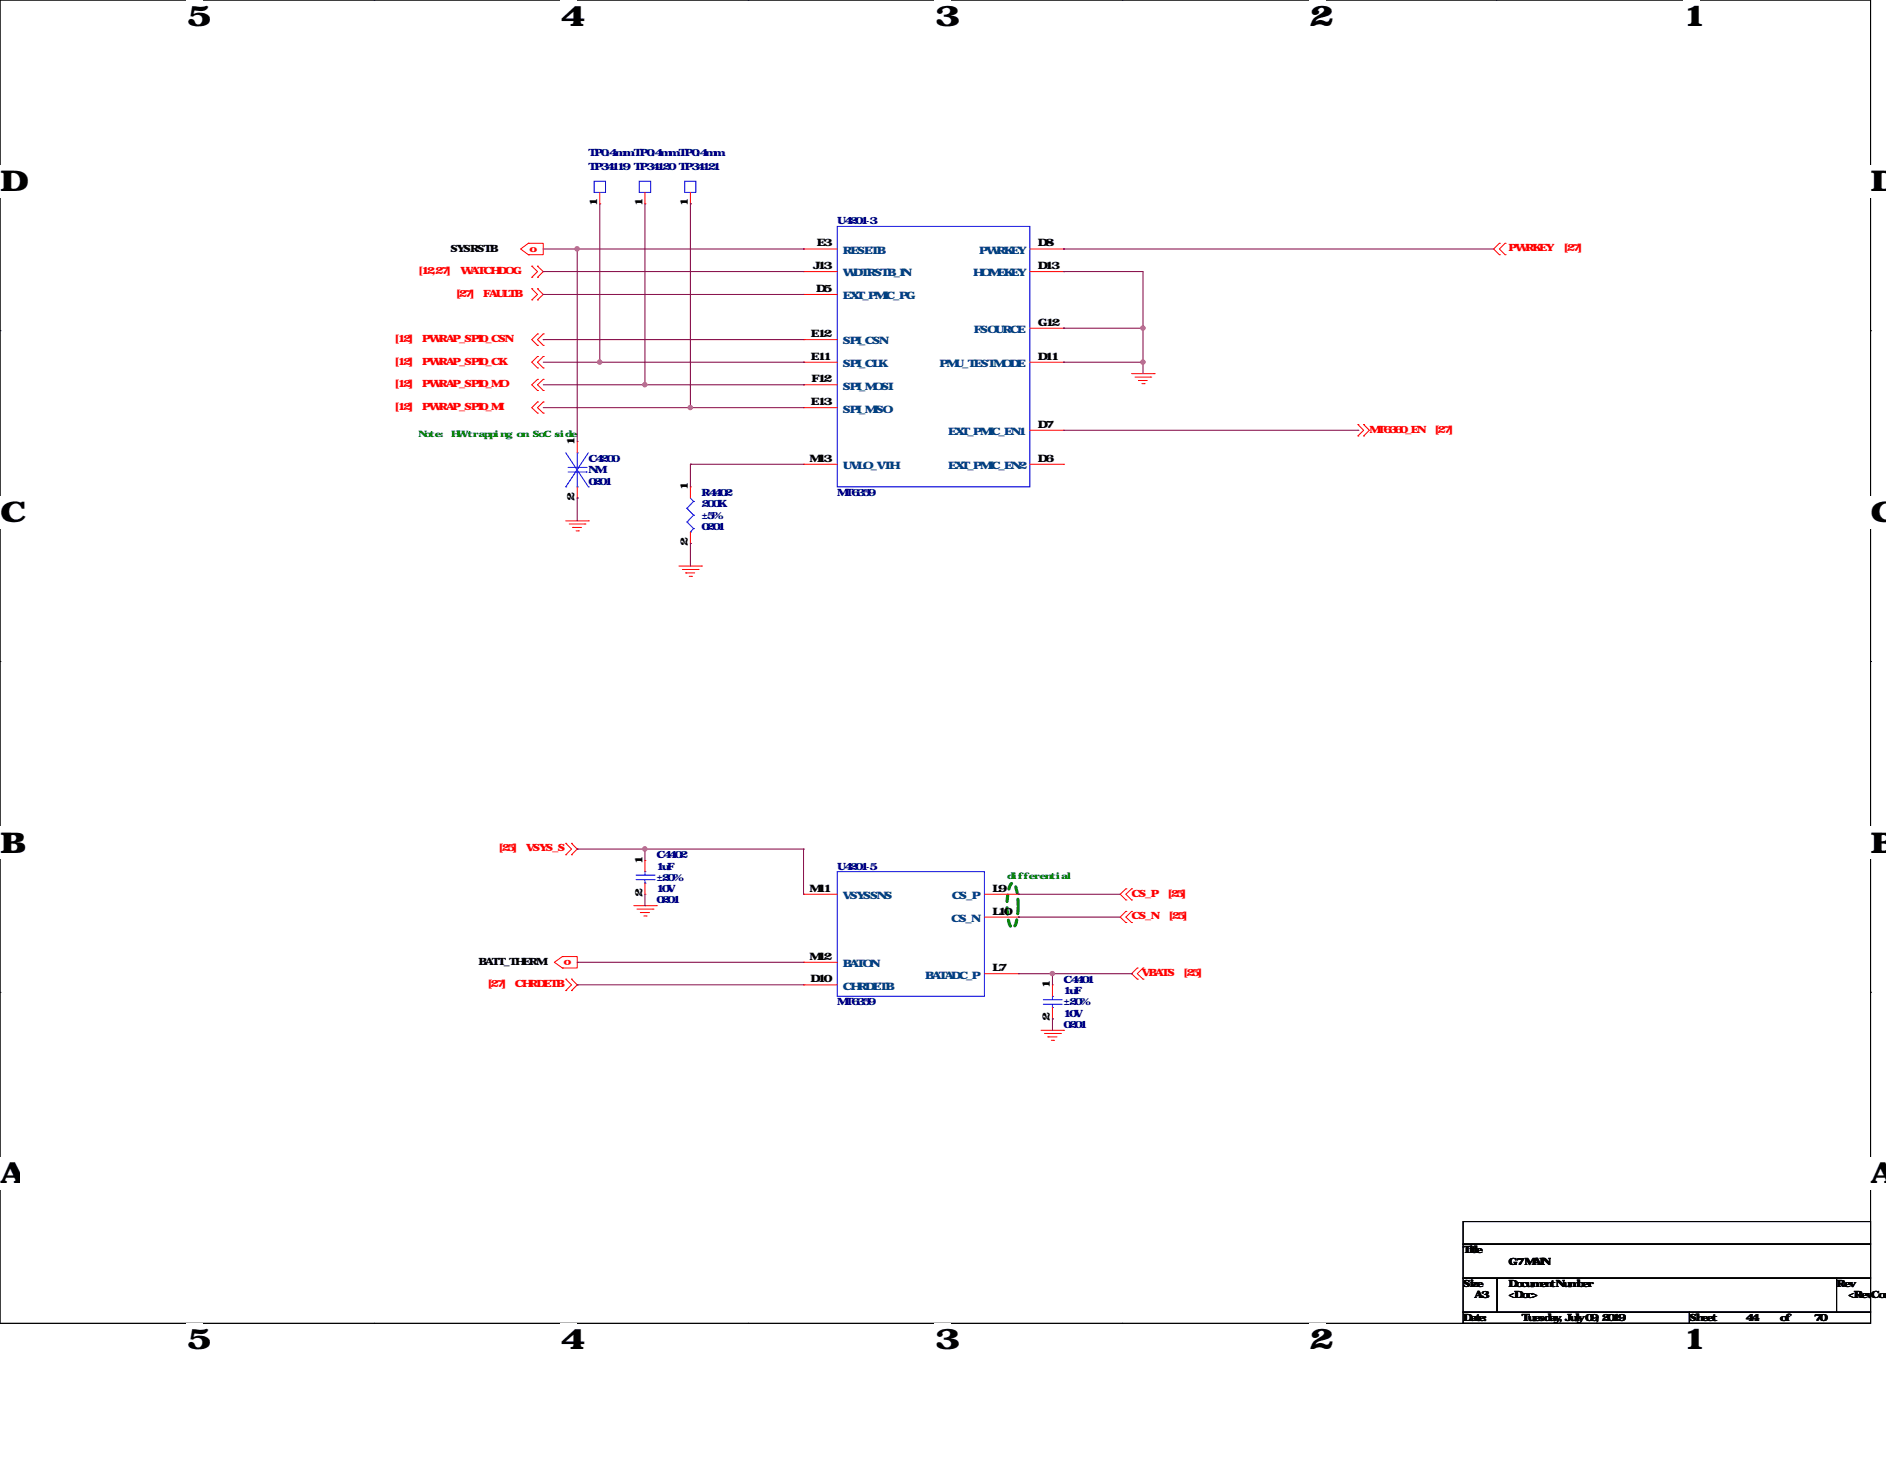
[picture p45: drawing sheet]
<svg xmlns="http://www.w3.org/2000/svg" width="279mm" height="216mm" viewBox="0 0 279 216" stroke-linecap="round" stroke-linejoin="round" font-family="sans-serif">
<defs><g id="words">
<g font-size="4.2">
<text x="27.7" y="3.8">5</text>
<text x="83.1" y="3.8">4</text>
<text x="138.5" y="3.8">3</text>
<text x="193.9" y="3.8">2</text>
<text x="249.3" y="3.8">1</text>
<text x="0" y="28.3">D</text>
<text x="277.1" y="28.3">D</text>
<text x="0" y="77.3">C</text>
<text x="277.1" y="77.3">C</text>
<text x="0" y="126.2">B</text>
<text x="277.1" y="126.2">B</text>
<text x="0" y="175.2">A</text>
<text x="277.1" y="175.2">A</text>
<text x="27.7" y="199.8">5</text>
<text x="83.1" y="199.8">4</text>
<text x="138.5" y="199.8">3</text>
<text x="193.9" y="199.8">2</text>
<text x="249.3" y="199.8">1</text>
</g>
<g font-size="1.5" fill="#000080">
<text x="87.2" y="23.2">TP0.4mm TP0.4mmTP0.4mm</text>
<text x="87.2" y="25.1">TP34119 TP34120 TP34121</text>
<text x="124" y="33.2">U4201-3</text>
<text x="87.2" y="68.4">C4200</text>
<text x="87.2" y="70.1">NM</text>
<text x="87.2" y="71.8">0201</text>
<text x="103.9" y="73.4">R4402</text>
<text x="103.9" y="75.1">200K</text>
<text x="103.9" y="76.8">±5%</text>
<text x="124" y="73.4">MT6359</text>
<text x="103.9" y="78.5">0201</text>
<text x="97.2" y="127.1">C4402</text>
<text x="97.2" y="128.8">1uF</text>
<text x="97.2" y="130.4">±20%</text>
<text x="124" y="128.8">U4201-5</text>
<text x="97.2" y="133.8">0201</text>
<text x="97.2" y="132.1">10V</text>
<text x="124" y="148.9">MT6359</text>
<text x="157.6" y="145.5">C4401</text>
<text x="157.6" y="147.2">1uF</text>
<text x="157.6" y="148.9">±20%</text>
<text x="157.6" y="152.2">0201</text>
<text x="157.6" y="150.5">10V</text>
</g>
<g font-size="1.5">
<text x="88.5" y="30.5" transform="rotate(-90 88.5 30.5)">1</text>
<text x="95.2" y="30.5" transform="rotate(-90 95.2 30.5)">1</text>
<text x="101.9" y="30.5" transform="rotate(-90 101.9 30.5)">1</text>
<text x="66.7" y="37.4">SYSRSTB</text>
<text x="120.4" y="39.8">J13</text>
<text x="121" y="36.5">E3</text>
<text x="153.8" y="36.5">D8</text>
<text x="153.8" y="39.8">D13</text>
<text x="120.9" y="43.2">D5</text>
<text x="120.1" y="49.9">E12</text>
<text x="120.1" y="53.3">E11</text>
<text x="153.8" y="53.3">D11</text>
<text x="153.8" y="48.2">G12</text>
<text x="120.1" y="60">E13</text>
<text x="120.2" y="56.6">F12</text>
<text x="85.1" y="65.9" transform="rotate(-90 85.1 65.9)">1</text>
<text x="153.8" y="63.3">D7</text>
<text x="119.9" y="68.4">M13</text>
<text x="153.8" y="68.4">D6</text>
<text x="85.1" y="74.1" transform="rotate(-90 85.1 74.1)">2</text>
<text x="101.9" y="72.6" transform="rotate(-90 101.9 72.6)">1</text>
<text x="101.9" y="80.8" transform="rotate(-90 101.9 80.8)">2</text>
<text x="95.2" y="127.9" transform="rotate(-90 95.2 127.9)">1</text>
<text x="95.2" y="132.8" transform="rotate(-90 95.2 132.8)">2</text>
<text x="119.9" y="132">M11</text>
<text x="147" y="135.4">L10</text>
<text x="147" y="132">L9</text>
<text x="70.9" y="142.8">BATT_THERM</text>
<text x="119.9" y="142.1">M12</text>
<text x="147" y="143.8">L7</text>
<text x="120.1" y="145.5">D10</text>
<text x="155.5" y="146.3" transform="rotate(-90 155.5 146.3)">1</text>
<text x="155.5" y="151.2" transform="rotate(-90 155.5 151.2)">2</text>
<text x="216.7" y="185.6">Title</text>
<text x="216.7" y="190.6">Size</text>
<text x="223.5" y="187.3">G7 MAIN</text>
<text x="223.5" y="190.6">Document Number</text>
<text x="272.1" y="190.6">Rev</text>
<text x="216.7" y="195.7">Date:</text>
<text x="218.4" y="192.3">A3</text>
<text x="223.5" y="192.3">&lt;Doc&gt;</text>
<text x="225.5" y="195.7">Tuesday, July 09, 2019</text>
<text x="250.3" y="195.7">Sheet</text>
<text x="258.7" y="195.7">44</text>
<text x="263.7" y="195.7">of</text>
<text x="268.7" y="195.7">70</text>
<text x="273.8" y="192.3">&lt;RevCode</text>
</g>
<g font-size="1.5" fill="#f00">
<text x="62" y="40.6">[12,27]</text>
<text x="68.2" y="40.6">WATCHDOG</text>
<text x="78.4" y="37.3">o</text>
<text x="223.5" y="37.2">PWRKEY</text>
<text x="231.7" y="37.2">[27]</text>
<text x="67.6" y="43.9">[27]</text>
<text x="71.6" y="43.9">FAULTB</text>
<text x="58.5" y="50.6">[12]</text>
<text x="58.5" y="54">[12]</text>
<text x="62.5" y="50.6">PWRAP_SPI0_CSN</text>
<text x="62.5" y="54">PWRAP_SPI0_CK</text>
<text x="58.5" y="57.4">[12]</text>
<text x="62.5" y="57.4">PWRAP_SPI0_MO</text>
<text x="58.5" y="60.7">[12]</text>
<text x="62.5" y="60.7">PWRAP_SPI0_MI</text>
<text x="202.9" y="64.1">MT6360_EN</text>
<text x="212.6" y="64.1">[27]</text>
<text x="73.9" y="126.1">[25]</text>
<text x="77.9" y="126.1">VSYS_S</text>
<text x="167.6" y="132.8">CS_P</text>
<text x="167.6" y="136.1">CS_N</text>
<text x="173" y="132.8">[25]</text>
<text x="173.2" y="136.1">[25]</text>
<text x="84.7" y="142.1" transform="rotate(-180 84.7 142.1)">o</text>
<text x="72.3" y="146.2">[27]</text>
<text x="76.3" y="146.2">CHRDETB</text>
<text x="169.2" y="144.5">VBATS</text>
<text x="175.4" y="144.5">[25]</text>
</g>
<g font-size="1.5" fill="#004080">
<text x="124.9" y="37.6">RESETB</text>
<text x="124.9" y="40.9">WDTRSTB_IN</text>
<text x="144.2" y="40.9">HOMEKEY</text>
<text x="145.1" y="37.6">PWRKEY</text>
<text x="124.9" y="44.3">EXT_PMIC_PG</text>
<text x="124.9" y="51">SPI_CSN</text>
<text x="144.3" y="49.3">FSOURCE</text>
<text x="124.9" y="54.4">SPI_CLK</text>
<text x="124.9" y="57.7">SPI_MOSI</text>
<text x="139.2" y="54.4">PMU_TESTMODE</text>
<text x="124.9" y="61.1">SPI_MISO</text>
<text x="140.5" y="64.4">EXT_PMIC_EN1</text>
<text x="124.9" y="69.5">UVLO_VTH</text>
<text x="140.5" y="69.5">EXT_PMIC_EN2</text>
<text x="124.9" y="133.1">VSYSSNS</text>
<text x="140.9" y="136.5">CS_N</text>
<text x="141" y="133.1">CS_P</text>
<text x="124.9" y="143.2">BATON</text>
<text x="124.9" y="146.6">CHRDETB</text>
<text x="137.1" y="144.9">BATADC_P</text>
</g>
<g font-size="1.3" fill="#008000">
<text x="62" y="64.8">Note: H</text>
<text x="67.6" y="64.8">Wtrapping on SoC side</text>
<text x="149.2" y="130.1">differential</text>
</g>
</g></defs>
<path d="M0 0h277.1v196h-277.1z" fill="none" stroke="#000" stroke-width=".15"/>
<g fill="#fff">
<path d="M27.7 0h2.4v4.7h-2.4z"/>
<path d="M27.7 196h2.4v4.7h-2.4z"/>
</g>
<path d="M55.4 0h.1M55.4 196h.1" fill="none" stroke="#000" stroke-width=".15"/>
<g fill="#fff">
<path d="M83.1 0h2.4v4.7h-2.4z"/>
<path d="M83.1 196h2.4v4.7h-2.4z"/>
</g>
<path d="M110.8 0h.1M110.8 196h.1" fill="none" stroke="#000" stroke-width=".15"/>
<g fill="#fff">
<path d="M138.5 0h2.4v4.7h-2.4z"/>
<path d="M138.5 196h2.4v4.7h-2.4z"/>
</g>
<path d="M166.2 0h.1M166.2 196h.1" fill="none" stroke="#000" stroke-width=".15"/>
<g fill="#fff">
<path d="M193.9 0h2.4v4.7h-2.4z"/>
<path d="M193.9 196h2.4v4.7h-2.4z"/>
</g>
<path d="M221.7 0h.1M221.7 196h.1" fill="none" stroke="#000" stroke-width=".15"/>
<g fill="#fff">
<path d="M249.3 0h2.4v4.7h-2.4z"/>
<path d="M249.3 196h2.4v4.7h-2.4z"/>
<path d="M0 24.5h3v4.7h-3z"/>
<path d="M277.1 24.5h2.3v4.7h-2.3z"/>
<path d="M0 73.4h3v4.8h-3z"/>
<path d="M277.1 73.4h2.3v4.8h-2.3z"/>
</g>
<path d="M0 49h.1M277.1 49h.1" fill="none" stroke="#000" stroke-width=".15"/>
<g fill="#fff">
<path d="M0 122.4h2.8v4.8h-2.8z"/>
<path d="M277.1 122.4h2.3v4.8h-2.3z"/>
</g>
<path d="M0 98h.1M277.1 98h.1" fill="none" stroke="#000" stroke-width=".15"/>
<g fill="#fff">
<path d="M0 171.4h2.8v4.7h-2.8z"/>
<path d="M277 171.4h2.4v4.7h-2.4z"/>
</g>
<path d="M0 146.9h.1M277.1 146.9h.1M216.7 180.9h60.4v3.3h-60.4zM216.7 184.2h60.4v5.1h-60.4zM216.7 189.3h5.1v5h-5.1zM216.7 194.3h33.6v1.7h-33.6zM221.8 189.3h50.3v5h-50.3zM250.3 194.3h26.8v1.7h-26.8zM272.1 189.3h5v5h-5z" fill="none" stroke="#000" stroke-width=".15"/>
<path d="M149.8 130.9l.2-.1a1.87 1.87 0 0 1 .7 1.6 9 9 0 0 1-.5 4.9l-.2 .1a1.87 1.87 0 0 1-.7-1.6 9 9 0 0 1 .5-4.9z" fill="none" stroke="#008000" stroke-width=".47" stroke-dasharray=".9"/>
<g fill="none" stroke="#f00" stroke-width=".15">
<path d="M78.3 36h.1M78.3 37.7h.1M78.3 36h2.2v1.7h-2.2M78.3 36l-1.2 .9 1.2 .8M78.8 39.4h.1M78.8 39.4l.8 .8-.8 .9M79.6 39.4h.1M79.6 39.4l.9 .8-.9 .9M88.9 30.2h.1M88.9 28.5v1.7M95.5 30.2h.1M95.5 28.5v1.7"/>
<path d="M102.3 30.2h.1M102.3 28.5v1.7M119 36.9h.1M119 36.9h5M152.6 36.9h5M157.6 36.9h.1M222.1 37.7h.1M222.1 36h.1M222.1 36l-.8 .9 .8 .8M223 36h.1M223 37.7h.1M223 36l-.9 .9 .9 .8"/>
<path d="M78.8 41.1h.1M78.8 42.8h.1M78.8 44.4h.1M78.8 42.8l.8 .8-.8 .8M79.6 41.1h.1M79.6 44.4h.1M79.6 42.8h.1M79.6 49.4h.1M79.6 51.1h.1M79.6 52.8h.1M79.6 54.5h.1M79.6 56.2h.1"/>
<path d="M79.6 57.8h.1M79.6 59.5h.1M79.6 42.8l.9 .8-.9 .8M79.6 49.4l-.8 .9 .8 .8M79.6 52.8l-.8 .8 .8 .9M79.6 56.2l-.8 .8 .8 .8M79.6 59.5l-.8 .9 .8 .8M80.5 49.4h.1M80.5 51.1h.1M80.5 52.8h.1M80.5 54.5h.1M80.5 56.2h.1"/>
<path d="M80.5 57.8h.1M80.5 59.5h.1M80.5 49.4l-.9 .9 .9 .8M80.5 52.8l-.9 .8 .9 .9M80.5 56.2l-.9 .8 .9 .8M80.5 59.5l-.9 .9 .9 .8M119 40.2h.1M119 50.3h.1M119 53.6h.1M119 57h.1M119 43.6h.1M119 40.2h5"/>
<path d="M119 50.3h5M119 53.6h5M119 57h5M119 43.6h5M152.6 40.2h5M152.6 53.6h5M152.6 48.6h5M157.6 40.2h.1M157.6 53.6h.1M157.6 48.6h.1M167.6 55.3h3.4M168.1 55.8h2.4"/>
<path d="M168.7 56.3h.1M168.7 56.3h1.3M169.2 56.8h.3M169.5 56.8h.1M170.5 55.8h.1M171 55.3h.1M79.6 61.2h.1M80.5 61.2h.1M83.8 77.1h3.4M84.3 77.6h2.4M84.8 78.1h.1M84.8 78.1h1.3"/>
<path d="M85.3 78.6h.4M85.5 65.4h.1M85.5 73.7h.1M85.5 65.4v1.7M85.5 72.1v1.6M85.7 78.6h.1M86.7 77.6h.1M87.2 77.1h.1M102.3 72.1h.1M102.3 72.1v1.6M102.3 78.8v1.7M119 60.4h.1"/>
<path d="M119 68.7h.1M119 68.7h5M119 60.4h5M152.6 63.7h5M152.6 68.7h5M157.6 63.7h.1M157.6 68.7h.1M201.2 64.6h.1M201.2 62.9h.1M201.2 62.9l.8 .8-.8 .9M202 64.6h.1M202 62.9h.1"/>
<path d="M202 62.9l.9 .8-.9 .9M100.6 83.8h3.3M101.1 84.3h2.3M101.6 84.8h.1M101.6 84.8h1.3M102.1 85.3h.3M102.3 80.5h.1M102.4 85.3h.1M103.4 84.3h.1M103.9 83.8h.1M83.8 124.9h.1M83.8 126.6h.1"/>
<path d="M83.8 124.9l.9 .8-.9 .9M84.7 126.6h.1M84.7 124.9h.1M84.7 124.9l.8 .8-.8 .9M93.9 134.1h3.3M94.4 134.6h2.3M94.9 135.1h.1M94.9 135.1h1.3M95.4 135.6h.3M95.5 127.4h.1M95.5 132.4h.1M95.5 127.4v1.7"/>
<path d="M95.5 130.8v1.6M95.7 135.6h.1M96.7 134.6h.1M97.2 134.1h.1M119 132.4h.1M119 132.4h5M145.8 132.4h5.1M145.8 135.8h5.1M150.9 135.8h.1M150.9 132.4h.1M166.8 133.3h.1M166.8 131.6h.1"/>
<path d="M166.8 136.6h.1M166.8 135h.1M166.8 131.6l-.9 .8 .9 .9M166.8 135l-.9 .8 .9 .8M167.6 131.6h.1M167.6 133.3h.1M167.6 135h.1M167.6 136.6h.1M167.6 131.6l-.8 .8 .8 .9M167.6 135l-.8 .8 .8 .8M83.3 143.3h.1M83.3 141.6h.1"/>
<path d="M83.3 141.6h2.2v1.7h-2.2M83.3 141.6l-1.2 .9 1.2 .8M83.8 145h.1M83.8 146.7h.1M83.8 145l.9 .8-.9 .9M84.7 146.7h.1M84.7 145h.1M84.7 145l.8 .8-.8 .9M119 142.5h.1M119 145.8h.1M119 142.5h5M119 145.8h5"/>
<path d="M145.8 144.2h5.1M150.9 144.2h.1M154.2 152.6h3.4M154.7 153h2.4M155.2 153.5h.1M155.2 153.5h1.4M155.7 154.1h.4M155.9 145.8h.1M155.9 150.9h.1M155.9 145.8v1.7M155.9 149.2v1.7M156.1 154.1h.1"/>
<path d="M157.1 153h.1M157.6 152.6h.1M168.5 145h.1M168.5 143.3h.1M168.5 143.3l-.9 .9 .9 .8M169.3 143.3h.1M169.3 145h.1M169.3 143.3l-.8 .9 .8 .8"/>
</g>
<g fill="none" stroke="#00f" stroke-width=".15">
<path d="M88 26.8h1.7v1.7h-1.7zM94.7 26.8h1.7v1.7h-1.7zM101.4 26.8h1.7v1.7h-1.7zM124 33.5h28.6v38.6h-28.6zM83.8 72.1h.1M83.8 67.1l3.4 5M84.2 69.2h2.6M84.2 69.9h2.6M85.5 67.1h.1M85.5 72.1h.1M85.5 67.1v2.1M85.5 69.9v2.2"/>
<path d="M86.8 69.2h.1M86.8 69.9h.1M87.2 72.1h.1M87.2 67.1l-3.4 5M101.8 75.3h.1M101.8 77.3h.1M101.8 75.3l.9 1M101.8 77.3l.9 1M102.3 78.8h.1M102.3 73.7l.4 .6M102.7 74.3h.1M102.7 76.3h.1"/>
<path d="M102.7 78.3h.1M102.7 74.3l-.9 1M102.7 76.3l-.9 1M102.7 78.3l-.4 .5M94.2 129.6h2.7M94.2 130.3h2.7M95.5 129.1h.1M95.5 130.8h.1M95.5 129.1v.5M95.5 130.3v.5M96.9 129.6h.1M96.9 130.3h.1"/>
<path d="M124 129.1h21.8v18.4h-21.8zM154.6 148h2.6M154.6 148.7h2.6M155.9 147.5h.1M155.9 149.2h.1M155.9 147.5v.5M155.9 148.7v.5M157.2 148h.1M157.2 148.7h.1"/>
</g>
<g fill="none" stroke="#800040" stroke-width=".15">
<path d="M80.5 36.9h38.5M85.5 36.9h.1M85.5 36.9v28.5M88.9 30.2v23.4M95.5 30.2v26.8M102.3 30.2h.1M102.3 30.2v30.2M119 36.9h.1M157.6 36.9h.1M157.6 36.9h63.7M80.5 40.2h.1M80.5 43.6h.1"/>
<path d="M80.5 50.3h.1M80.5 40.2h38.5M80.5 43.6h38.5M80.5 50.3h38.5M80.5 53.6h38.5M80.5 57h38.5M88.9 53.6h.1M95.5 57h.1M119 57h.1M119 53.6h.1M157.6 40.2h.1M157.6 48.6h.1"/>
<path d="M157.6 53.6h.1M157.6 40.2h11.7v15.1M157.6 48.6h11.7M157.6 53.6h11.7M169.3 48.6h.1M169.3 53.6h.1M80.5 60.4h38.5M85.5 73.7h.1M85.5 73.7v3.4M102.3 60.4h.1M102.3 68.7h.1M102.3 68.7v3.4"/>
<path d="M102.3 68.7h16.7M157.6 63.7h43.6M201.2 63.7h.1M102.3 80.5h.1M102.3 80.5v3.3M85.5 125.7h.1M85.5 125.7h33.5M95.5 125.7h.1M95.5 134.1h.1M95.5 125.7v1.7M95.5 132.4v1.7M119 125.7h.1"/>
<path d="M119 125.7v6.7M150.9 132.4h.1M150.9 135.8h.1M150.9 132.4h15M150.9 135.8h15M85.5 142.5h.1M85.5 145.8h.1M85.5 142.5h33.5M85.5 145.8h33.5M150.9 144.2h16.7M155.9 144.2h.1M155.9 150.9h.1"/>
<path d="M155.9 144.2v1.6M155.9 150.9v1.7M167.6 144.2h.1"/>
</g>
<g fill="#f0f" stroke="#f0f" stroke-width=".15">
<circle cx="169.3" cy="53.6" r=".32"/>
<circle cx="169.3" cy="48.6" r=".32"/>
<circle cx="95.5" cy="125.7" r=".32"/>
<circle cx="155.9" cy="144.2" r=".32"/>
<circle cx="88.8" cy="53.6" r=".32"/>
<circle cx="95.5" cy="57" r=".32"/>
<circle cx="102.3" cy="60.3" r=".32"/>
<circle cx="85.5" cy="36.9" r=".32"/>
</g>
<use href="#words"/>
</svg>
